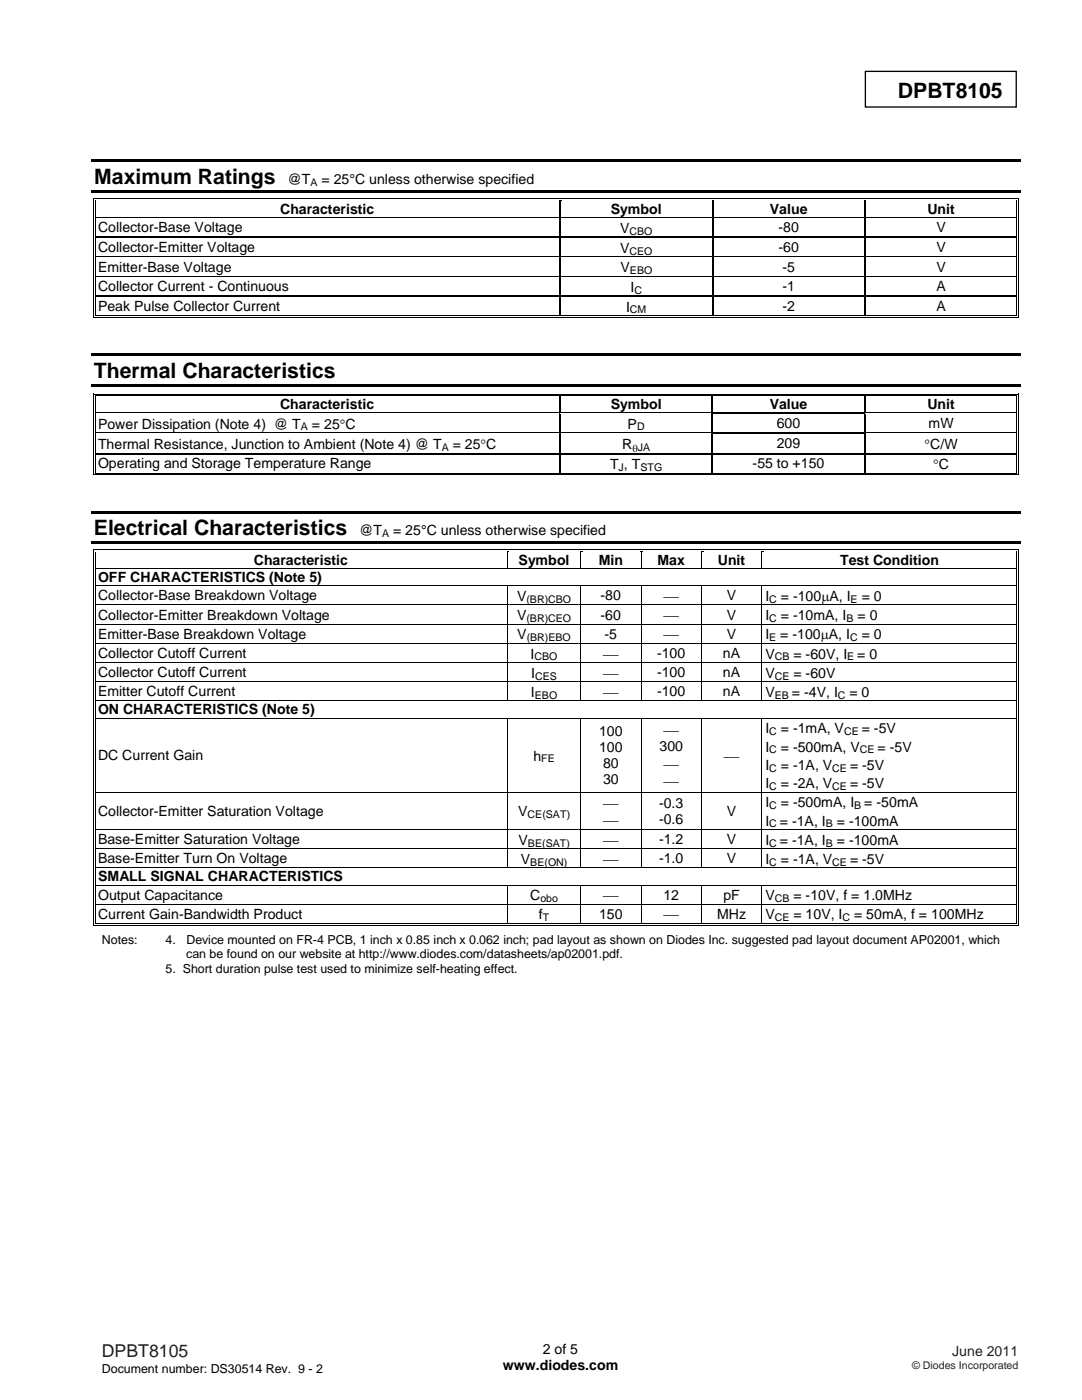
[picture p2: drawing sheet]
<svg xmlns="http://www.w3.org/2000/svg" width="216mm" height="279mm" viewBox="0 0 216 279" stroke-linecap="round" stroke-linejoin="round" font-family="sans-serif">
<defs><g id="words">
<g font-size="4.2">
<text x="179.2" y="19.6">DPBT8105</text>
<text x="18.8" y="36.7">Maximum Ratings</text>
<text x="18.7" y="75.4">Thermal Characteristics</text>
<text x="18.7" y="106.8">Electrical Characteristics</text>
</g>
<text font-size="3.5" fill="#231f20" x="20.3" y="270.9">DPBT8105</text>
<g font-size="2.8">
<text x="57.4" y="36.7">@T</text>
<text x="64.2" y="36.7">= 25°C unless otherwise specified</text>
<text x="19.6" y="46.4">Collector-Base Voltage</text>
<text x="55.9" y="42.7">Characteristic</text>
<text x="121.9" y="42.7">Symbol</text>
<text x="123.7" y="46.5">V</text>
<text x="153.6" y="42.7">Value</text>
<text x="155.3" y="46.4">-80</text>
<text x="185.1" y="42.7">Unit</text>
<text x="186.9" y="46.4">V</text>
<text x="19.6" y="50.3">Collector-Emitter Voltage</text>
<text x="123.7" y="50.4">V</text>
<text x="155.3" y="50.3">-60</text>
<text x="186.9" y="50.3">V</text>
<text x="19.6" y="54.2">Emitter-Base Voltage</text>
<text x="19.6" y="58.1">Collector Current - Continuous</text>
<text x="123.8" y="54.4">V</text>
<text x="125.8" y="58.3">I</text>
<text x="156.1" y="54.2">-5</text>
<text x="156.1" y="58.1">-1</text>
<text x="186.9" y="54.2">V</text>
<text x="186.9" y="58.1">A</text>
<text x="19.6" y="62.1">Peak Pulse Collector Current</text>
<text x="124.9" y="62.2">I</text>
<text x="156.1" y="62.1">-2</text>
<text x="186.9" y="62.1">A</text>
<text x="55.9" y="81.7">Characteristic</text>
<text x="121.9" y="81.7">Symbol</text>
<text x="153.6" y="81.7">Value</text>
<text x="185.1" y="81.7">Unit</text>
<text x="19.6" y="85.5">Power Dissipation (Note 4) @ T</text>
<text x="19.6" y="89.6">Thermal Resistance, Junction to Ambient (Note 4) @ T</text>
<text x="62.3" y="85.5">= 25°C</text>
<text x="90.3" y="89.6">= 25°C</text>
<text x="124.1" y="89.7">R</text>
<text x="125.2" y="85.5">P</text>
<text x="155" y="89.4">209</text>
<text x="155" y="85.4">600</text>
<text x="184.5" y="89.5">°C/W</text>
<text x="185.3" y="85.4">mW</text>
<text x="19.6" y="93.5">Operating and Storage Temperature Range</text>
<text x="121.7" y="93.6">T , T</text>
<text x="150.2" y="93.5">-55 to +150</text>
<text x="186.2" y="93.6">°C</text>
<text x="71.7" y="106.8">@T</text>
<text x="78.5" y="106.8">= 25°C unless otherwise specified</text>
<text x="50.7" y="112.8">Characteristic</text>
<text x="103.5" y="112.8">Symbol</text>
<text x="119.5" y="112.8">Min</text>
<text x="131.2" y="112.8">Max</text>
<text x="143.2" y="112.8">Unit</text>
<text x="167.6" y="112.8">Test Condition</text>
<text x="19.6" y="116.2">OFF CHARACTERISTICS (Note 5)</text>
<text x="19.6" y="119.8">Collector-Base Breakdown Voltage</text>
<text x="103.2" y="120">V</text>
<text x="119.8" y="119.8">-80</text>
<text x="132.5" y="119.9">⎯</text>
<text x="145" y="119.8">V</text>
<text x="152.7" y="120">I</text>
<text x="155.8" y="120">= -100μA, I</text>
<text x="171.9" y="120">= 0</text>
<text x="19.6" y="123.6">Collector-Emitter Breakdown Voltage</text>
<text x="103.2" y="123.8">V</text>
<text x="119.8" y="123.6">-60</text>
<text x="132.5" y="123.8">⎯</text>
<text x="145" y="123.6">V</text>
<text x="152.7" y="123.8">I</text>
<text x="155.8" y="123.8">= -10mA, I</text>
<text x="171.1" y="123.8">= 0</text>
<text x="19.6" y="127.5">Emitter-Base Breakdown Voltage</text>
<text x="19.6" y="131.3">Collector Cutoff Current</text>
<text x="103.2" y="127.6">V</text>
<text x="105.9" y="131.4">I</text>
<text x="120.5" y="131.4">⎯</text>
<text x="120.6" y="127.5">-5</text>
<text x="131.1" y="131.3">-100</text>
<text x="132.5" y="127.6">⎯</text>
<text x="144.3" y="131.3">nA</text>
<text x="145" y="127.5">V</text>
<text x="152.7" y="127.6">I</text>
<text x="152.7" y="131.4">V</text>
<text x="155.7" y="127.6">= -100μA, I</text>
<text x="158.3" y="131.4">= -60V, I</text>
<text x="171.1" y="131.4">= 0</text>
<text x="171.9" y="127.6">= 0</text>
<text x="19.6" y="135.1">Collector Cutoff Current</text>
<text x="106" y="135.3">I</text>
<text x="120.5" y="135.2">⎯</text>
<text x="131.1" y="135.1">-100</text>
<text x="144.3" y="135.1">nA</text>
<text x="152.7" y="135.3">V</text>
<text x="158.3" y="135.3">= -60V</text>
<text x="19.6" y="138.9">Emitter Cutoff Current</text>
<text x="19.6" y="142.6">ON CHARACTERISTICS (Note 5)</text>
<text x="105.9" y="139.1">I</text>
<text x="120.5" y="139.1">⎯</text>
<text x="131.1" y="138.9">-100</text>
<text x="144.3" y="138.9">nA</text>
<text x="152.7" y="139.1">V</text>
<text x="158" y="139.1">= -4V, I</text>
<text x="169.5" y="139.1">= 0</text>
<text x="119.5" y="146.8">100</text>
<text x="131.6" y="149.9">300</text>
<text x="132.5" y="146.7">⎯</text>
<text x="152.7" y="146.3">I</text>
<text x="152.7" y="150">I</text>
<text x="155.8" y="146.3">= -1mA, V</text>
<text x="155.8" y="150">= -500mA, V</text>
<text x="172" y="146.3">= -5V</text>
<text x="175.1" y="150">= -5V</text>
<text x="19.6" y="151.7">DC Current Gain</text>
<text x="106.4" y="151.8">h</text>
<text x="119.5" y="150.1">100</text>
<text x="120.3" y="153.3">80</text>
<text x="132.5" y="153.4">⎯</text>
<text x="144.6" y="151.8">⎯</text>
<text x="152.7" y="153.6">I</text>
<text x="155.8" y="153.6">= -1A, V</text>
<text x="169.6" y="153.6">= -5V</text>
<text x="120.3" y="156.5">30</text>
<text x="120.5" y="161.2">⎯</text>
<text x="131.5" y="161.2">-0.3</text>
<text x="132.5" y="156.9">⎯</text>
<text x="152.7" y="157.3">I</text>
<text x="152.7" y="161.1">I</text>
<text x="155.8" y="157.3">= -2A, V</text>
<text x="155.8" y="161.1">= -500mA, I</text>
<text x="169.6" y="157.3">= -5V</text>
<text x="172.5" y="161.1">= -50mA</text>
<text x="19.6" y="162.8">Collector-Emitter Saturation Voltage</text>
<text x="103.4" y="162.9">V</text>
<text x="120.5" y="164.7">⎯</text>
<text x="131.5" y="164.4">-0.6</text>
<text x="145" y="162.8">V</text>
<text x="152.7" y="164.8">I</text>
<text x="155.6" y="164.8">= -1A, I</text>
<text x="167" y="164.8">= -100mA</text>
<text x="19.6" y="168.4">Base-Emitter Saturation Voltage</text>
<text x="19.6" y="172.3">Base-Emitter Turn On Voltage</text>
<text x="103.5" y="168.6">V</text>
<text x="103.9" y="172.4">V</text>
<text x="120.5" y="172.4">⎯</text>
<text x="120.5" y="168.6">⎯</text>
<text x="131.5" y="172.3">-1.0</text>
<text x="131.5" y="168.4">-1.2</text>
<text x="145" y="172.3">V</text>
<text x="145" y="168.4">V</text>
<text x="152.7" y="172.4">I</text>
<text x="152.7" y="168.6">I</text>
<text x="155.6" y="168.6">= -1A, I</text>
<text x="155.8" y="172.4">= -1A, V</text>
<text x="167" y="168.6">= -100mA</text>
<text x="169.6" y="172.4">= -5V</text>
<text x="19.6" y="175.9">SMALL SIGNAL CHARACTERISTICS</text>
<text x="19.6" y="179.5">Output Capacitance</text>
<text x="105.8" y="179.7">C</text>
<text x="120.5" y="179.7">⎯</text>
<text x="132.4" y="179.5">12</text>
<text x="144.3" y="179.5">pF</text>
<text x="152.7" y="179.7">V</text>
<text x="158.3" y="179.7">= -10V, f = 1.0MHz</text>
<text x="19.6" y="183.3">Current Gain-Bandwidth Product</text>
<text x="107.5" y="183.5">f</text>
<text x="119.5" y="183.3">150</text>
<text x="132.5" y="183.5">⎯</text>
<text x="143.1" y="183.3">MHz</text>
<text x="152.7" y="183.5">V</text>
<text x="158.3" y="183.5">= 10V, I</text>
<text x="170.4" y="183.5">= 50mA, f = 100MHz</text>
<text x="100.3" y="273.5">www.diodes.com</text>
<text x="108.3" y="270.2">2 of 5</text>
</g>
<text font-size="2.8" fill="#231f20" x="190" y="270.6">June 2011</text>
<g font-size="2.5">
<text x="20.3" y="188.4">Notes:</text>
<text x="33" y="188.4">4.</text>
<text x="37.1" y="191.3">can be found on our website at http://www.diodes.com/datasheets/ap02001.pdf.</text>
<text x="37.2" y="188.4">Device mounted on FR-4 PCB, 1 inch x 0.85 inch x 0.062 inch; pad layout as shown on Diodes Inc. suggested pad layout document AP02001, which</text>
<text x="33" y="194.1">5. Short duration pulse test used to minimize self-heating effect.</text>
<text x="20.3" y="274">Document number: DS30514 Rev. 9 - 2</text>
</g>
<g font-size="2.1">
<text x="62" y="37">A</text>
<text x="125.6" y="46.9">CBO</text>
<text x="125.6" y="50.8">CEO</text>
<text x="125.7" y="54.7">EBO</text>
<text x="126.6" y="58.6">C</text>
<text x="125.7" y="62.5">CM</text>
<text x="60" y="85.9">A</text>
<text x="88.1" y="89.9">A</text>
<text x="127.1" y="85.9">D</text>
<text x="123.4" y="94">J</text>
<text x="126.2" y="90.2">θJA</text>
<text x="127.8" y="94">STG</text>
<text x="76.3" y="107.1">A</text>
<text x="105.1" y="120.3">(BR)CBO</text>
<text x="105.1" y="124.1">(BR)CEO</text>
<text x="153.5" y="120.3">C</text>
<text x="153.5" y="124.1">C</text>
<text x="168.9" y="124.1">B</text>
<text x="169.7" y="120.3">E</text>
<text x="105.1" y="128">(BR)EBO</text>
<text x="106.7" y="131.8">CBO</text>
<text x="153.5" y="128">E</text>
<text x="154.6" y="131.8">CB</text>
<text x="169.1" y="131.8">E</text>
<text x="169.6" y="128">C</text>
<text x="106.8" y="135.6">CES</text>
<text x="154.6" y="135.6">CE</text>
<text x="106.7" y="139.4">EBO</text>
<text x="154.6" y="139.4">EB</text>
<text x="167.2" y="139.4">C</text>
<text x="153.5" y="146.7">C</text>
<text x="168.4" y="146.7">CE</text>
<text x="108" y="152.2">FE</text>
<text x="153.5" y="150.3">C</text>
<text x="153.5" y="154">C</text>
<text x="166.1" y="154">CE</text>
<text x="171.6" y="150.3">CE</text>
<text x="153.5" y="157.6">C</text>
<text x="153.5" y="161.5">C</text>
<text x="166.1" y="157.6">CE</text>
<text x="170.5" y="161.5">B</text>
<text x="105.3" y="163.3">CE(SAT)</text>
<text x="153.5" y="165.1">C</text>
<text x="164.8" y="165.1">B</text>
<text x="105.3" y="169">BE(SAT)</text>
<text x="105.8" y="172.8">BE(ON)</text>
<text x="153.5" y="169">C</text>
<text x="153.5" y="172.8">C</text>
<text x="164.8" y="169">B</text>
<text x="166.1" y="172.8">CE</text>
<text x="107.8" y="180">obo</text>
<text x="108.3" y="183.9">T</text>
<text x="154.6" y="180">CB</text>
<text x="154.6" y="183.9">CE</text>
<text x="168.1" y="183.9">C</text>
</g>
<text font-size="2.1" fill="#231f20" x="182" y="273.2">© Diodes Incorporated</text>
</g></defs>
<path d="M172.7 14.2h30.1v7.2h-30.1z" fill="none" stroke="#000" stroke-width=".26"/>
<path d="M18.3 31.9h185.4v.5h-185.4zM18.3 38h185.4v.5h-185.4z" fill="#000"/>
<g fill="#fff">
<path d="M19.1 40.1h92.6v3.2h-92.6z"/>
<path d="M19.6 40.1h91.5v3.2h-91.5z"/>
<path d="M111.9 40.1h30.2v3.2h-30.2z"/>
<path d="M112.5 40.1h29v3.2h-29z"/>
<path d="M142.3 40.1h30.2v3.2h-30.2z"/>
<path d="M142.9 40.1h29v3.2h-29z"/>
<path d="M172.7 40.1h30v3.2h-30z"/>
<path d="M173.3 40.1h29v3.2h-29z"/>
</g>
<path d="M18.6 39.5h.5v.2h-.5zM18.6 39.5h.2v.6h-.2zM18.9 39.9h.2v.2h-.2zM18.9 39.9h.2v.1h-.2z" fill="#000"/>
<path d="M19.1 39.6h92.6M19.1 40h92.6" fill="none" stroke="#000" stroke-width=".2"/>
<g fill="#fff">
<path d="M19.1 40l92.6 .1z"/>
<path d="M111.9 40l.3 .1z"/>
</g>
<path d="M111.7 39.5h.5v.2h-.5zM111.7 40l.2 .1zM111.7 39.9h.5v.1h-.5z" fill="#000"/>
<path d="M112.2 39.6h29.9M112.2 40h29.9" fill="none" stroke="#000" stroke-width=".2"/>
<g fill="#fff">
<path d="M112.2 40l29.9 .1z"/>
<path d="M142.3 40l.3 .1z"/>
</g>
<path d="M142.1 39.5h.5v.2h-.5zM142.1 40l.2 .1zM142.1 39.9h.5v.1h-.5z" fill="#000"/>
<path d="M142.6 39.6h29.9M142.6 40h29.9" fill="none" stroke="#000" stroke-width=".2"/>
<g fill="#fff">
<path d="M142.6 40l29.9 .1z"/>
<path d="M172.7 40l.3 .1z"/>
</g>
<path d="M172.5 39.5h.5v.2h-.5zM172.5 40l.2 .1zM172.5 39.9h.5v.1h-.5z" fill="#000"/>
<path d="M173 39.6h29.8M173 40h29.8" fill="none" stroke="#000" stroke-width=".2"/>
<path d="M173 40l29.8 .1z" fill="#fff"/>
<path d="M202.8 39.5h.5v.2h-.5zM202.8 39.9h.1v.2h-.1zM202.8 39.9h.1v.1h-.1zM203.1 39.5h.2v.6h-.2z" fill="#000"/>
<path d="M18.7 40.1v3.2M19 40.1v3.2M202.8 40.1v3.2M203.2 40.1v3.2" fill="none" stroke="#000" stroke-width=".2"/>
<path d="M111.8 40.1v3.2M142.2 40.1v3.2M172.6 40.1v3.2" fill="none" stroke="#000" stroke-width=".25"/>
<g fill="#fff">
<path d="M19.1 43.6h92.6v3.6h-92.6z"/>
<path d="M19.6 43.8h91.5v3.2h-91.5z"/>
<path d="M111.9 43.6h30.2v3.6h-30.2z"/>
<path d="M112.5 43.6h29v3.6h-29z"/>
<path d="M142.3 43.6h30.2v3.6h-30.2z"/>
<path d="M142.9 43.8h29v3.2h-29z"/>
<path d="M172.7 43.6h30v3.6h-30z"/>
<path d="M173.3 43.8h29v3.2h-29z"/>
</g>
<path d="M18.6 43.3h.2v.3h-.2zM18.9 43.3h.2v.3h-.2z" fill="#000"/>
<path d="M19.1 43.5h92.6" fill="none" stroke="#000" stroke-width=".25"/>
<path d="M19.1 43.6h92.6z" fill="#fff"/>
<path d="M111.7 43.3h.2v.3h-.2z" fill="#000"/>
<path d="M111.9 43.5h30.2" fill="none" stroke="#000" stroke-width=".25"/>
<path d="M111.9 43.6h30.2z" fill="#fff"/>
<path d="M142.1 43.3h.2v.3h-.2z" fill="#000"/>
<path d="M142.3 43.5h30.2" fill="none" stroke="#000" stroke-width=".25"/>
<path d="M142.3 43.6h30.2z" fill="#fff"/>
<path d="M172.5 43.3h.2v.3h-.2z" fill="#000"/>
<path d="M172.7 43.5h30.1" fill="none" stroke="#000" stroke-width=".25"/>
<path d="M172.7 43.6h30.1z" fill="#fff"/>
<path d="M202.8 43.3h.1v.3h-.1zM203.1 43.3h.2v.3h-.2z" fill="#000"/>
<path d="M18.7 43.6v3.6M19 43.6v3.6M202.8 43.6v3.6M203.2 43.6v3.6" fill="none" stroke="#000" stroke-width=".2"/>
<path d="M111.8 43.6v3.6M142.2 43.6v3.6M172.6 43.6v3.6" fill="none" stroke="#000" stroke-width=".25"/>
<g fill="#fff">
<path d="M19.1 47.5h92.6v3.7h-92.6z"/>
<path d="M19.6 47.7h91.5v3.2h-91.5z"/>
<path d="M111.9 47.5h30.2v3.7h-30.2z"/>
<path d="M112.5 47.5h29v3.7h-29z"/>
<path d="M142.3 47.5h30.2v3.7h-30.2z"/>
<path d="M142.9 47.7h29v3.2h-29z"/>
<path d="M172.7 47.5h30v3.7h-30z"/>
<path d="M173.3 47.7h29v3.2h-29z"/>
</g>
<path d="M18.6 47.2h.2v.3h-.2zM18.9 47.2h.2v.3h-.2z" fill="#000"/>
<path d="M19.1 47.4h92.6" fill="none" stroke="#000" stroke-width=".25"/>
<path d="M19.1 47.5h92.6z" fill="#fff"/>
<path d="M111.7 47.2h.2v.3h-.2z" fill="#000"/>
<path d="M111.9 47.4h30.2" fill="none" stroke="#000" stroke-width=".25"/>
<path d="M111.9 47.5h30.2z" fill="#fff"/>
<path d="M142.1 47.2h.2v.3h-.2z" fill="#000"/>
<path d="M142.3 47.4h30.2" fill="none" stroke="#000" stroke-width=".25"/>
<path d="M142.3 47.5h30.2z" fill="#fff"/>
<path d="M172.5 47.2h.2v.3h-.2z" fill="#000"/>
<path d="M172.7 47.4h30.1" fill="none" stroke="#000" stroke-width=".25"/>
<path d="M172.7 47.5h30.1z" fill="#fff"/>
<path d="M202.8 47.2h.1v.3h-.1zM203.1 47.2h.2v.3h-.2z" fill="#000"/>
<path d="M18.7 47.5v3.7M19 47.5v3.7M202.8 47.5v3.7M203.2 47.5v3.7" fill="none" stroke="#000" stroke-width=".2"/>
<path d="M111.8 47.5v3.7M142.2 47.5v3.7M172.6 47.5v3.7" fill="none" stroke="#000" stroke-width=".25"/>
<g fill="#fff">
<path d="M19.1 51.4h92.6v3.7h-92.6z"/>
<path d="M19.6 51.6h91.5v3.3h-91.5z"/>
<path d="M111.9 51.4h30.2v3.7h-30.2z"/>
<path d="M112.5 51.4h29v3.7h-29z"/>
<path d="M142.3 51.4h30.2v3.7h-30.2z"/>
<path d="M142.9 51.6h29v3.3h-29z"/>
<path d="M172.7 51.4h30v3.7h-30z"/>
<path d="M173.3 51.6h29v3.3h-29z"/>
</g>
<path d="M18.6 51.2h.2v.2h-.2zM18.9 51.2h.2v.2h-.2z" fill="#000"/>
<path d="M19.1 51.3h92.6" fill="none" stroke="#000" stroke-width=".25"/>
<path d="M19.1 51.4h92.6z" fill="#fff"/>
<path d="M111.7 51.2h.2v.2h-.2z" fill="#000"/>
<path d="M111.9 51.3h30.2" fill="none" stroke="#000" stroke-width=".25"/>
<path d="M111.9 51.4h30.2z" fill="#fff"/>
<path d="M142.1 51.2h.2v.2h-.2z" fill="#000"/>
<path d="M142.3 51.3h30.2" fill="none" stroke="#000" stroke-width=".25"/>
<path d="M142.3 51.4h30.2z" fill="#fff"/>
<path d="M172.5 51.2h.2v.2h-.2z" fill="#000"/>
<path d="M172.7 51.3h30.1" fill="none" stroke="#000" stroke-width=".25"/>
<path d="M172.7 51.4h30.1z" fill="#fff"/>
<path d="M202.8 51.2h.1v.2h-.1zM203.1 51.2h.2v.2h-.2z" fill="#000"/>
<path d="M18.7 51.4v3.7M19 51.4v3.7M202.8 51.4v3.7M203.2 51.4v3.7" fill="none" stroke="#000" stroke-width=".2"/>
<path d="M111.8 51.4v3.7M142.2 51.4v3.7M172.6 51.4v3.7" fill="none" stroke="#000" stroke-width=".25"/>
<g fill="#fff">
<path d="M19.1 55.3h92.6v3.7h-92.6z"/>
<path d="M19.6 55.5h91.5v3.3h-91.5z"/>
<path d="M111.9 55.3h30.2v3.7h-30.2z"/>
<path d="M112.5 55.3h29v3.7h-29z"/>
<path d="M142.3 55.3h30.2v3.7h-30.2z"/>
<path d="M142.9 55.5h29v3.3h-29z"/>
<path d="M172.7 55.3h30v3.7h-30z"/>
<path d="M173.3 55.5h29v3.3h-29z"/>
</g>
<path d="M18.6 55.1h.2v.3h-.2zM18.9 55.1h.2v.3h-.2z" fill="#000"/>
<path d="M19.1 55.2h92.6" fill="none" stroke="#000" stroke-width=".25"/>
<path d="M19.1 55.3l92.6 .1z" fill="#fff"/>
<path d="M111.7 55.1h.2v.3h-.2z" fill="#000"/>
<path d="M111.9 55.2h30.2" fill="none" stroke="#000" stroke-width=".25"/>
<path d="M111.9 55.3l30.2 .1z" fill="#fff"/>
<path d="M142.1 55.1h.2v.3h-.2z" fill="#000"/>
<path d="M142.3 55.2h30.2" fill="none" stroke="#000" stroke-width=".25"/>
<path d="M142.3 55.3l30.2 .1z" fill="#fff"/>
<path d="M172.5 55.1h.2v.3h-.2z" fill="#000"/>
<path d="M172.7 55.2h30.1" fill="none" stroke="#000" stroke-width=".25"/>
<path d="M172.7 55.3l30.1 .1z" fill="#fff"/>
<g fill="#000">
<path d="M18.6 59h.2v.3h-.2zM18.9 59h.2v.3h-.2zM111.7 59h.2v.3h-.2zM142.1 59h.2v.3h-.2zM172.5 59h.2v.3h-.2zM202.8 55.1h.1v.3h-.1zM202.8 59h.1v.3h-.1zM203.1 55.1h.2v.3h-.2zM203.1 59h.2v.3h-.2zM18.2 70.5h185.5v.6h-185.5zM18.2 76.6h185.5v.5h-185.5zM18.6 63.2h.5v.2h-.5z"/>
<path d="M18.9 62.9h.2v.2h-.2zM111.7 62.9h.5v.2h-.5zM142.1 62.9h.5v.2h-.5zM172.5 62.9h.5v.2h-.5zM202.8 63.2h.5v.2h-.5zM202.8 62.9h.1v.2h-.1zM203.1 62.9h.2v.5h-.2z"/>
</g>
<g fill="none" stroke="#000" stroke-width=".2">
<path d="M18.7 55.4v3.6M18.7 59.3v4.1M19 55.4v3.6M19 59.3v3.6M202.8 55.4v3.6M202.8 59.3v3.6M203.2 55.4v3.6M203.2 59.3v3.6M19.1 63.3h183.7M19.1 63h92.6M112.2 63h29.9M142.6 63h29.9"/>
<path d="M173 63h29.8"/>
</g>
<path d="M19.1 59.1h92.6M111.8 55.4v3.6M111.8 59.3v3.6M111.9 59.1h30.2M142.2 55.4v3.6M142.2 59.3v3.6M142.3 59.1h30.2M172.6 55.4v3.6M172.6 59.3v3.6M172.7 59.1h30.1" fill="none" stroke="#000" stroke-width=".25"/>
<g fill="#fff">
<path d="M19.1 79.1h92.5v3.2h-92.5z"/>
<path d="M19.6 79.1h91.4v3.2h-91.4z"/>
<path d="M111.9 79.1h30.1v3.2h-30.1z"/>
<path d="M112.5 79.1h28.9v3.2h-28.9z"/>
<path d="M172.7 79.1h30v3.2h-30z"/>
<path d="M173.3 79.1h29v3.2h-29z"/>
</g>
<path d="M18.6 78.5h.2v.6h-.2zM18.6 78.5h.5v.2h-.5zM18.9 78.9h.2v.2h-.2z" fill="#000"/>
<path d="M19.1 78.6h92.5M19.1 79h92.5" fill="none" stroke="#000" stroke-width=".2"/>
<g fill="#fff">
<path d="M19.1 79.1h92.5z"/>
<path d="M111.9 79.1h.2z"/>
</g>
<path d="M111.6 79.1h.3zM111.6 78.5h.5v.2h-.5zM111.6 78.9h.5v.2h-.5z" fill="#000"/>
<path d="M112.1 78.6h29.9M112.1 79h29.9" fill="none" stroke="#000" stroke-width=".2"/>
<path d="M112.1 79.1h29.9z" fill="#fff"/>
<path d="M142 79.1h.3zM142 78.5h.5v.2h-.5zM142 78.9h.5v.2h-.5z" fill="#000"/>
<path d="M142.5 78.6h29.9M142.5 79h29.9" fill="none" stroke="#000" stroke-width=".2"/>
<path d="M172.7 79.1h.3z" fill="#fff"/>
<path d="M172.4 79.1h.3zM172.4 78.5h.6v.2h-.6zM172.4 78.9h.6v.2h-.6z" fill="#000"/>
<path d="M173 78.6h29.8M173 79h29.8" fill="none" stroke="#000" stroke-width=".2"/>
<path d="M173 79.1h29.8z" fill="#fff"/>
<path d="M202.8 78.5h.5v.2h-.5zM202.8 78.9h.1v.2h-.1zM203.1 78.5h.2v.6h-.2z" fill="#000"/>
<path d="M18.7 79.1v3.2M19 79.1v3.2M202.8 79.1v3.2M203.2 79.1v3.2" fill="none" stroke="#000" stroke-width=".2"/>
<path d="M111.7 79.1v3.2M142.2 79.1v3.2M172.6 79.1v3.2" fill="none" stroke="#000" stroke-width=".25"/>
<g fill="#fff">
<path d="M19.1 82.6h92.5v3.7h-92.5z"/>
<path d="M19.6 82.6h91.4v3.7h-91.4z"/>
<path d="M111.9 82.6h30.1v3.7h-30.1z"/>
<path d="M112.5 82.6h28.9v3.7h-28.9z"/>
<path d="M172.7 82.6h30v3.7h-30z"/>
<path d="M173.3 82.8h29v3.2h-29z"/>
</g>
<path d="M18.6 82.3h.2v.3h-.2zM18.9 82.3h.2v.3h-.2z" fill="#000"/>
<path d="M19.1 82.5h92.5" fill="none" stroke="#000" stroke-width=".25"/>
<path d="M19.1 82.6h92.5z" fill="#fff"/>
<path d="M111.6 82.3h.3v.3h-.3z" fill="#000"/>
<path d="M111.9 82.5h30.1" fill="none" stroke="#000" stroke-width=".25"/>
<path d="M111.9 82.6h30.1z" fill="#fff"/>
<path d="M142 82.3h.3v.3h-.3zM172.4 82.3h.3v.3h-.3z" fill="#000"/>
<path d="M142.3 82.5h30.1M172.7 82.5h30.1" fill="none" stroke="#000" stroke-width=".25"/>
<path d="M172.7 82.6h30.1z" fill="#fff"/>
<path d="M202.8 82.3h.1v.3h-.1zM203.1 82.3h.2v.3h-.2z" fill="#000"/>
<path d="M18.7 82.6v3.7M19 82.6v3.7M202.8 82.6v3.7M203.2 82.6v3.7" fill="none" stroke="#000" stroke-width=".2"/>
<path d="M111.7 82.6v3.7M142.2 82.6v3.7M172.6 82.6v3.7" fill="none" stroke="#000" stroke-width=".25"/>
<g fill="#fff">
<path d="M19.1 86.5h92.5v3.9h-92.5z"/>
<path d="M19.6 86.6h91.4v3.7h-91.4z"/>
<path d="M111.9 86.5h30.1v3.9h-30.1z"/>
<path d="M112.5 86.5h28.9v3.9h-28.9z"/>
<path d="M172.7 86.5h30v3.9h-30z"/>
<path d="M173.3 86.7h29v3.5h-29z"/>
</g>
<path d="M18.6 86.3h.2v.2h-.2zM18.9 86.3h.2v.2h-.2z" fill="#000"/>
<path d="M19.1 86.4h92.5" fill="none" stroke="#000" stroke-width=".25"/>
<path d="M19.1 86.5h92.5z" fill="#fff"/>
<path d="M111.6 86.3h.3v.2h-.3z" fill="#000"/>
<path d="M111.9 86.4h30.1" fill="none" stroke="#000" stroke-width=".25"/>
<path d="M111.9 86.5h30.1z" fill="#fff"/>
<path d="M142 86.3h.3v.2h-.3zM172.4 86.3h.3v.2h-.3z" fill="#000"/>
<path d="M142.3 86.4h30.1M172.7 86.4h30.1" fill="none" stroke="#000" stroke-width=".25"/>
<path d="M172.7 86.5h30.1z" fill="#fff"/>
<g fill="#000">
<path d="M18.6 90.4h.2v.3h-.2zM18.6 94.7h.5v.1h-.5zM18.9 90.4h.2v.3h-.2zM18.9 94.3h.2v.2h-.2zM111.6 90.4h.3v.3h-.3zM111.6 94.3h.5v.2h-.5zM142 90.4h.3v.3h-.3zM142 94.3h.5v.2h-.5zM172.4 90.4h.3v.3h-.3zM172.4 94.3h.6v.2h-.6zM202.8 86.3h.1v.2h-.1zM202.8 90.4h.1v.3h-.1z"/>
<path d="M202.8 94.7h.5v.1h-.5zM202.8 94.3h.1v.2h-.1zM203.1 86.3h.2v.2h-.2zM203.1 90.4h.2v.3h-.2zM203.1 94.3h.2v.5h-.2zM18.2 101.9h185.5v.6h-185.5zM18.2 108h185.5v.6h-185.5z"/>
</g>
<g fill="none" stroke="#000" stroke-width=".2">
<path d="M18.7 86.5v3.9M18.7 90.7v4.1M19 86.5v3.9M19 90.7v3.6M19.1 94.8h183.7M19.1 94.4h92.5M112.1 94.4h29.9M142.5 94.4h29.9M173 94.4h29.8M202.8 86.5v3.9M202.8 90.7v3.6M203.2 86.5v3.9"/>
<path d="M203.2 90.7v3.6"/>
</g>
<path d="M19.1 90.5h92.5M111.7 86.5v3.9M111.7 90.7v3.6M111.9 90.5h30.1M142.2 86.5v3.9M142.2 90.7v3.6M142.3 90.5h30.1M172.6 86.5v3.9M172.6 90.7v3.6M172.7 90.5h30.1" fill="none" stroke="#000" stroke-width=".25"/>
<g fill="#fff">
<path d="M19.1 110.2h82.1v3.2h-82.1z"/>
<path d="M19.6 110.2h81v3.2h-81z"/>
<path d="M101.4 110.2h14.4v3.2h-14.4z"/>
<path d="M102 110.2h13.2v3.2h-13.2z"/>
<path d="M116 110.2h11.8v3.2h-11.8z"/>
<path d="M116.6 110.2h10.6v3.2h-10.6z"/>
<path d="M128 110.2h11.9v3.2h-11.9z"/>
<path d="M128.6 110.2h10.7v3.2h-10.7z"/>
<path d="M140.1 110.2h11.8v3.2h-11.8z"/>
<path d="M140.7 110.2h10.6v3.2h-10.6z"/>
<path d="M152.1 110.2h50.6v3.2h-50.6z"/>
<path d="M152.7 110.2h49.6v3.2h-49.6z"/>
</g>
<path d="M18.6 109.6h.2v.6h-.2zM18.6 109.6h.5v.2h-.5zM18.9 110h.2v.2h-.2zM18.9 110h.2v.1h-.2z" fill="#000"/>
<path d="M19.1 109.7h82.1M19.1 110h82.1" fill="none" stroke="#000" stroke-width=".2"/>
<g fill="#fff">
<path d="M19.1 110.1l82.1 .1z"/>
<path d="M101.4 110.1l.3 .1z"/>
</g>
<path d="M101.2 110.1l.2 .1zM101.2 109.6h.5v.2h-.5zM101.2 110h.5v.1h-.5z" fill="#000"/>
<path d="M101.7 109.7h14.1M101.7 110h14.1" fill="none" stroke="#000" stroke-width=".2"/>
<g fill="#fff">
<path d="M101.7 110.1l14.1 .1z"/>
<path d="M116 110.1l.3 .1z"/>
</g>
<path d="M115.8 110.1l.2 .1zM115.8 109.6h.5v.2h-.5zM115.8 110h.5v.1h-.5z" fill="#000"/>
<path d="M116.3 109.7h11.5M116.3 110h11.5" fill="none" stroke="#000" stroke-width=".2"/>
<g fill="#fff">
<path d="M116.3 110.1l11.5 .1z"/>
<path d="M128 110.1l.3 .1z"/>
</g>
<path d="M127.8 110.1l.2 .1zM127.8 109.6h.5v.2h-.5zM127.8 110h.5v.1h-.5z" fill="#000"/>
<path d="M128.3 109.7h11.6M128.3 110h11.6" fill="none" stroke="#000" stroke-width=".2"/>
<g fill="#fff">
<path d="M128.3 110.1l11.6 .1z"/>
<path d="M140.1 110.1l.3 .1z"/>
</g>
<path d="M139.9 110.1l.2 .1zM139.9 109.6h.5v.2h-.5zM139.9 110h.5v.1h-.5z" fill="#000"/>
<path d="M140.4 109.7h11.5M140.4 110h11.5" fill="none" stroke="#000" stroke-width=".2"/>
<g fill="#fff">
<path d="M140.4 110.1l11.5 .1z"/>
<path d="M152.1 110.1l.3 .1z"/>
</g>
<path d="M151.9 110.1l.2 .1zM151.9 109.6h.5v.2h-.5zM151.9 110h.5v.1h-.5z" fill="#000"/>
<path d="M152.4 109.7h50.4M152.4 110h50.4" fill="none" stroke="#000" stroke-width=".2"/>
<path d="M152.4 110.1l50.4 .1z" fill="#fff"/>
<path d="M202.8 109.6h.5v.2h-.5zM202.8 110h.1v.2h-.1zM202.8 110h.1v.1h-.1zM203.1 109.6h.2v.6h-.2z" fill="#000"/>
<path d="M18.7 110.2v3.2M19 110.2v3.2M101.3 110.2v3.2M115.9 110.2v3.2M127.9 110.2v3.2M140 110.2v3.2M152 110.2v3.2M202.8 110.2v3.2M203.2 110.2v3.2" fill="none" stroke="#000" stroke-width=".2"/>
<g fill="#fff">
<path d="M19.1 113.6h183.6v3.2h-183.6z"/>
<path d="M19.6 113.6h182.7v3.2h-182.7z"/>
</g>
<path d="M18.6 113.4h.2v.2h-.2zM18.9 113.4h.2v.2h-.2zM202.8 113.4h.1v.2h-.1zM203.1 113.4h.2v.2h-.2z" fill="#000"/>
<path d="M18.7 113.6v3.2M19 113.6v3.2M19.1 113.5h183.7M202.8 113.6v3.2M203.2 113.6v3.2" fill="none" stroke="#000" stroke-width=".2"/>
<g fill="#fff">
<path d="M19.1 117h82.1v3.7h-82.1z"/>
<path d="M19.6 117.2h81v3.3h-81z"/>
<path d="M101.4 117h14.4v3.7h-14.4z"/>
<path d="M102 117h13.2v3.7h-13.2z"/>
<path d="M116 117h11.8v3.7h-11.8z"/>
<path d="M116.6 117.2h10.6v3.3h-10.6z"/>
<path d="M128 117h11.9v3.7h-11.9z"/>
<path d="M128.6 117.1h10.7v3.5h-10.7z"/>
<path d="M140.1 117h11.8v3.7h-11.8z"/>
<path d="M140.7 117.2h10.6v3.3h-10.6z"/>
<path d="M152.1 117h50.6v3.7h-50.6z"/>
<path d="M152.7 117h49.6v3.7h-49.6z"/>
</g>
<path d="M18.6 116.8h.2v.2h-.2zM18.9 116.8h.2v.2h-.2zM202.8 116.8h.1v.2h-.1zM203.1 116.8h.2v.2h-.2z" fill="#000"/>
<path d="M18.7 117v3.7M19 117v3.7M19.1 116.9h183.7M101.3 117v3.7M115.9 117v3.7M127.9 117v3.7M140 117v3.7M152 117v3.7M202.8 117v3.7M203.2 117v3.7" fill="none" stroke="#000" stroke-width=".2"/>
<g fill="#fff">
<path d="M19.1 120.8h82.1v3.7h-82.1z"/>
<path d="M19.6 121h81v3.3h-81z"/>
<path d="M101.4 120.8h14.4v3.7h-14.4z"/>
<path d="M102 120.8h13.2v3.7h-13.2z"/>
<path d="M116 120.8h11.8v3.7h-11.8z"/>
<path d="M116.6 121h10.6v3.3h-10.6z"/>
<path d="M128 120.8h11.9v3.7h-11.9z"/>
<path d="M128.6 120.9h10.7v3.5h-10.7z"/>
<path d="M140.1 120.8h11.8v3.7h-11.8z"/>
<path d="M140.7 121h10.6v3.3h-10.6z"/>
<path d="M152.1 120.8h50.6v3.7h-50.6z"/>
<path d="M152.7 120.8h49.6v3.7h-49.6z"/>
</g>
<path d="M18.6 120.7h.2v.1h-.2zM18.9 120.7h.2v.1h-.2zM202.8 120.7h.1v.1h-.1zM203.1 120.7h.2v.1h-.2z" fill="#000"/>
<path d="M18.7 120.8v3.7M19 120.8v3.7M19.1 120.7h183.7M101.3 120.8v3.7M115.9 120.8v3.7M127.9 120.8v3.7M140 120.8v3.7M152 120.8v3.7M202.8 120.8v3.7M203.2 120.8v3.7" fill="none" stroke="#000" stroke-width=".2"/>
<g fill="#fff">
<path d="M19.1 124.7h82.1v3.6h-82.1z"/>
<path d="M19.6 124.9h81v3.2h-81z"/>
<path d="M101.4 124.7h14.4v3.6h-14.4z"/>
<path d="M102 124.7h13.2v3.6h-13.2z"/>
<path d="M116 124.7h11.8v3.6h-11.8z"/>
<path d="M116.6 124.9h10.6v3.2h-10.6z"/>
<path d="M128 124.7h11.9v3.6h-11.9z"/>
<path d="M128.6 124.8h10.7v3.4h-10.7z"/>
<path d="M140.1 124.7h11.8v3.6h-11.8z"/>
<path d="M140.7 124.9h10.6v3.2h-10.6z"/>
<path d="M152.1 124.7h50.6v3.6h-50.6z"/>
<path d="M152.7 124.7h49.6v3.6h-49.6z"/>
</g>
<path d="M18.6 124.5h.2v.2h-.2zM18.9 124.5h.2v.2h-.2zM202.8 124.5h.1v.2h-.1zM203.1 124.5h.2v.2h-.2z" fill="#000"/>
<path d="M18.7 124.7v3.6M19 124.7v3.6M19.1 124.6h183.7M101.3 124.7v3.6M115.9 124.7v3.6M127.9 124.7v3.6M140 124.7v3.6M152 124.7v3.6M202.8 124.7v3.6M203.2 124.7v3.6" fill="none" stroke="#000" stroke-width=".2"/>
<g fill="#fff">
<path d="M19.1 128.5h82.1v3.6h-82.1z"/>
<path d="M19.6 128.7h81v3.2h-81z"/>
<path d="M101.4 128.5h14.4v3.6h-14.4z"/>
<path d="M102 128.5h13.2v3.6h-13.2z"/>
<path d="M116 128.5h11.8v3.6h-11.8z"/>
<path d="M116.6 128.6h10.6v3.4h-10.6z"/>
<path d="M128 128.5h11.9v3.6h-11.9z"/>
<path d="M128.6 128.7h10.7v3.2h-10.7z"/>
<path d="M140.1 128.5h11.8v3.6h-11.8z"/>
<path d="M140.7 128.7h10.6v3.2h-10.6z"/>
<path d="M152.1 128.5h50.6v3.6h-50.6z"/>
<path d="M152.7 128.5h49.6v3.6h-49.6z"/>
</g>
<path d="M18.6 128.3h.2v.2h-.2zM18.6 132.1h.2v.2h-.2zM18.9 128.3h.2v.2h-.2zM18.9 132.1h.2v.2h-.2zM202.8 128.3h.1v.2h-.1zM202.8 132.1h.1v.2h-.1zM203.1 128.3h.2v.2h-.2zM203.1 132.1h.2v.2h-.2z" fill="#000"/>
<g fill="none" stroke="#000" stroke-width=".2">
<path d="M18.7 128.5v3.6M18.7 132.3v3.7M19 128.5v3.6M19 132.3v3.7M19.1 128.4h183.7M19.1 132.2h183.7M101.3 128.5v3.6M101.3 132.3v3.7M115.9 128.5v3.6M115.9 132.3v3.7M127.9 128.5v3.6M127.9 132.3v3.7"/>
<path d="M140 128.5v3.6M140 132.3v3.7M152 128.5v3.6M152 132.3v3.7M202.8 128.5v3.6M202.8 132.3v3.7M203.2 128.5v3.6M203.2 132.3v3.7"/>
</g>
<g fill="#fff">
<path d="M19.1 136.1h82.1v3.7h-82.1z"/>
<path d="M19.6 136.3h81v3.3h-81z"/>
<path d="M101.4 136.1h14.4v3.7h-14.4z"/>
<path d="M102 136.1h13.2v3.7h-13.2z"/>
<path d="M116 136.1h11.8v3.7h-11.8z"/>
<path d="M116.6 136.2h10.6v3.5h-10.6z"/>
<path d="M128 136.1h11.9v3.7h-11.9z"/>
<path d="M128.6 136.3h10.7v3.3h-10.7z"/>
<path d="M140.1 136.1h11.8v3.7h-11.8z"/>
<path d="M140.7 136.3h10.6v3.3h-10.6z"/>
<path d="M152.1 136.1h50.6v3.7h-50.6z"/>
<path d="M152.7 136.1h49.6v3.7h-49.6z"/>
</g>
<path d="M18.6 136h.2v.1h-.2zM18.9 136h.2v.1h-.2zM202.8 136h.1v.1h-.1zM203.1 136h.2v.1h-.2z" fill="#000"/>
<path d="M18.7 136.1v3.7M19 136.1v3.7M19.1 136h183.7M101.3 136.1v3.7M115.9 136.1v3.7M127.9 136.1v3.7M140 136.1v3.7M152 136.1v3.7M202.8 136.1v3.7M203.2 136.1v3.7" fill="none" stroke="#000" stroke-width=".2"/>
<g fill="#fff">
<path d="M19.1 140h183.6v3.2h-183.6z"/>
<path d="M19.6 140h182.7v3.2h-182.7z"/>
</g>
<path d="M18.6 139.8h.2v.2h-.2zM18.9 139.8h.2v.2h-.2zM202.8 139.8h.1v.2h-.1zM203.1 139.8h.2v.2h-.2z" fill="#000"/>
<path d="M18.7 140v3.2M19 140v3.2M19.1 139.9h183.7M202.8 140v3.2M203.2 140v3.2" fill="none" stroke="#000" stroke-width=".2"/>
<g fill="#fff">
<path d="M19.1 143.4h82.1v14.6h-82.1z"/>
<path d="M19.6 149.1h81v3.2h-81z"/>
<path d="M101.4 143.4h14.4v14.6h-14.4z"/>
<path d="M102 148.9h13.2v3.6h-13.2z"/>
<path d="M116 143.4h11.8v14.6h-11.8z"/>
<path d="M116.6 144.2h10.6v3.2h-10.6z"/>
<path d="M116.6 147.4h10.6v3.3h-10.6z"/>
<path d="M116.6 150.7h10.6v3.2h-10.6z"/>
<path d="M116.6 153.9h10.6v3.3h-10.6z"/>
<path d="M128 143.4h11.9v14.6h-11.9z"/>
<path d="M128.6 143.9h10.7v3.4h-10.7z"/>
<path d="M128.6 147.3h10.7v3.3h-10.7z"/>
<path d="M128.6 150.6h10.7v3.4h-10.7z"/>
<path d="M128.6 154h10.7v3.5h-10.7z"/>
<path d="M140.1 143.4h11.8v14.6h-11.8z"/>
<path d="M140.7 148.9h10.6v3.5h-10.6z"/>
<path d="M152.1 143.4h50.6v14.6h-50.6z"/>
<path d="M152.7 143.4h49.6v3.6h-49.6z"/>
<path d="M152.7 147h49.6v3.7h-49.6z"/>
<path d="M152.7 150.7h49.6v3.6h-49.6z"/>
<path d="M152.7 154.3h49.6v3.7h-49.6z"/>
</g>
<path d="M18.6 143.2h.2v.2h-.2zM18.9 143.2h.2v.2h-.2zM202.8 143.2h.1v.2h-.1zM203.1 143.2h.2v.2h-.2z" fill="#000"/>
<path d="M18.7 143.4v14.6M19 143.4v14.6M19.1 143.3h183.7M101.3 143.4v14.6M115.9 143.4v14.6M127.9 143.4v14.6M140 143.4v14.6M152 143.4v14.6M202.8 143.4v14.6M203.2 143.4v14.6" fill="none" stroke="#000" stroke-width=".2"/>
<g fill="#fff">
<path d="M19.1 158.2h82.1v7.3h-82.1z"/>
<path d="M19.6 160.2h81v3.2h-81z"/>
<path d="M101.4 158.2h14.4v7.3h-14.4z"/>
<path d="M102 160h13.2v3.6h-13.2z"/>
<path d="M116 158.2h11.8v7.3h-11.8z"/>
<path d="M116.6 158.4h10.6v3.4h-10.6z"/>
<path d="M116.6 161.8h10.6v3.5h-10.6z"/>
<path d="M128 158.2h11.9v7.3h-11.9z"/>
<path d="M128.6 158.6h10.7v3.2h-10.7z"/>
<path d="M128.6 161.8h10.7v3.3h-10.7z"/>
<path d="M140.1 158.2h11.8v7.3h-11.8z"/>
<path d="M140.7 160.2h10.6v3.2h-10.6z"/>
<path d="M152.1 158.2h50.6v7.3h-50.6z"/>
<path d="M152.7 158.2h49.6v3.6h-49.6z"/>
<path d="M152.7 161.8h49.6v3.7h-49.6z"/>
</g>
<path d="M18.6 158h.2v.2h-.2zM18.9 158h.2v.2h-.2zM202.8 158h.1v.2h-.1zM203.1 158h.2v.2h-.2zM18.6 165.5h.2v.1h-.2zM18.6 169.3h.2v.2h-.2zM18.9 165.5h.2v.1h-.2zM18.9 169.3h.2v.2h-.2zM202.8 165.5h.1v.1h-.1zM202.8 169.3h.1v.2h-.1zM203.1 165.5h.2v.1h-.2zM203.1 169.3h.2v.2h-.2z" fill="#000"/>
<g fill="none" stroke="#000" stroke-width=".2">
<path d="M18.7 158.2v7.3M19 158.2v7.3M19.1 158.1h183.7M101.3 158.2v7.3M115.9 158.2v7.3M127.9 158.2v7.3M140 158.2v7.3M152 158.2v7.3M202.8 158.2v7.3M203.2 158.2v7.3M18.7 165.6v3.7M18.7 169.5v3.6"/>
<path d="M19 165.6v3.7M19 169.5v3.6M19.1 165.5h183.7M19.1 169.4h183.7M101.3 165.6v3.7M101.3 169.5v3.6M115.9 165.6v3.7M115.9 169.5v3.6M127.9 165.6v3.7M127.9 169.5v3.6M140 165.6v3.7M140 169.5v3.6"/>
<path d="M152 165.6v3.7M152 169.5v3.6M202.8 165.6v3.7M202.8 169.5v3.6M203.2 165.6v3.7M203.2 169.5v3.6"/>
</g>
<g fill="#fff">
<path d="M19.1 173.3h183.6v3.3h-183.6z"/>
<path d="M19.6 173.3h182.7v3.3h-182.7z"/>
</g>
<path d="M18.6 173.1h.2v.2h-.2zM18.9 173.1h.2v.2h-.2zM202.8 173.1h.1v.2h-.1zM203.1 173.1h.2v.2h-.2z" fill="#000"/>
<path d="M18.7 173.3v3.3M19 173.3v3.3M19.1 173.2h183.7M202.8 173.3v3.3M203.2 173.3v3.3" fill="none" stroke="#000" stroke-width=".2"/>
<g fill="#fff">
<path d="M19.1 176.7h82.1v3.7h-82.1z"/>
<path d="M19.6 176.9h81v3.3h-81z"/>
<path d="M101.4 176.7h14.4v3.7h-14.4z"/>
<path d="M102 176.7h13.2v3.7h-13.2z"/>
<path d="M116 176.7h11.8v3.7h-11.8z"/>
<path d="M116.6 176.8h10.6v3.5h-10.6z"/>
<path d="M128 176.7h11.9v3.7h-11.9z"/>
<path d="M128.6 176.9h10.7v3.3h-10.7z"/>
<path d="M140.1 176.7h11.8v3.7h-11.8z"/>
<path d="M140.7 176.9h10.6v3.3h-10.6z"/>
<path d="M152.1 176.7h50.6v3.7h-50.6z"/>
<path d="M152.7 176.7h49.6v3.7h-49.6z"/>
</g>
<path d="M18.6 176.6h.2v.1h-.2zM18.9 176.6h.2v.1h-.2zM202.8 176.6h.1v.1h-.1zM203.1 176.6h.2v.1h-.2z" fill="#000"/>
<path d="M18.7 176.7v3.7M19 176.7v3.7M19.1 176.6h183.7M101.3 176.7v3.7M115.9 176.7v3.7M127.9 176.7v3.7M140 176.7v3.7M152 176.7v3.7M202.8 176.7v3.7M203.2 176.7v3.7" fill="none" stroke="#000" stroke-width=".2"/>
<g fill="#fff">
<path d="M19.1 180.6h82.1v3.6h-82.1z"/>
<path d="M19.6 180.7h81v3.3h-81z"/>
<path d="M101.4 180.6h14.4v3.6h-14.4z"/>
<path d="M102 180.6h13.2v3.6h-13.2z"/>
<path d="M116 180.6h11.8v3.6h-11.8z"/>
<path d="M116.6 180.7h10.6v3.3h-10.6z"/>
<path d="M128 180.6h11.9v3.6h-11.9z"/>
<path d="M128.6 180.6h10.7v3.5h-10.7z"/>
<path d="M140.1 180.6h11.8v3.6h-11.8z"/>
<path d="M140.7 180.7h10.6v3.3h-10.6z"/>
<path d="M152.1 180.6h50.6v3.6h-50.6z"/>
<path d="M152.7 180.6h49.6v3.6h-49.6z"/>
</g>
<g fill="#000">
<path d="M18.6 180.4h.2v.2h-.2zM18.6 184.6h.5v.1h-.5zM18.9 180.4h.2v.2h-.2zM18.9 184.2h.2v.2h-.2zM101.2 184.2h.5v.2h-.5zM115.8 184.2h.5v.2h-.5zM127.8 184.2h.5v.2h-.5zM139.9 184.2h.5v.2h-.5zM151.9 184.2h.5v.2h-.5zM202.8 180.4h.1v.2h-.1zM202.8 184.6h.5v.1h-.5zM202.8 184.2h.1v.2h-.1z"/>
<path d="M203.1 180.4h.2v.2h-.2zM203.1 184.2h.2v.5h-.2z"/>
</g>
<g fill="none" stroke="#000" stroke-width=".2">
<path d="M18.7 180.6v4.1M19 180.6v3.6M19.1 180.5h183.7M19.1 184.6h183.7M19.1 184.3h82.1M101.3 180.6v3.6M101.7 184.3h14.1M115.9 180.6v3.6M116.3 184.3h11.5M127.9 180.6v3.6M128.3 184.3h11.6M140 180.6v3.6"/>
<path d="M140.4 184.3h11.5M152 180.6v3.6M152.4 184.3h50.4M202.8 180.6v3.6M203.2 180.6v3.6"/>
</g>
<use href="#words"/>
</svg>
